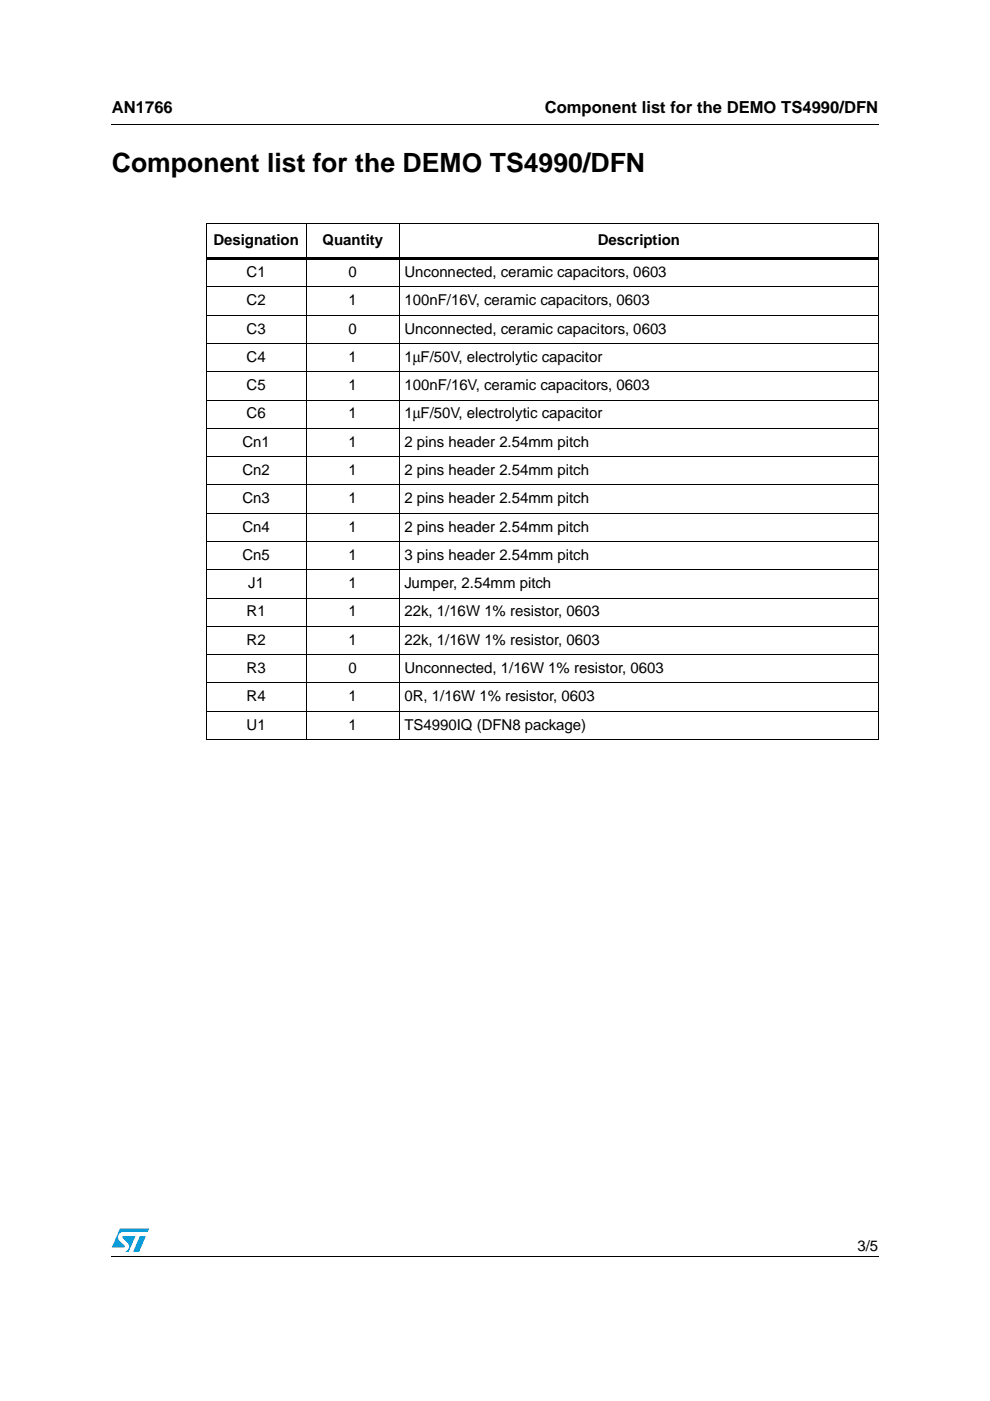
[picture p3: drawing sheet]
<svg xmlns="http://www.w3.org/2000/svg" width="210mm" height="297mm" viewBox="0 0 210 297" stroke-linecap="round" stroke-linejoin="round" font-family="sans-serif">
<defs><g id="words">
<text font-size="5.6" x="23.7" y="36.4">Component list for the DEMO TS4990/DFN</text>
<g font-size="3.5">
<text x="23.7" y="23.9">AN1766</text>
<text x="115.5" y="23.9">Component list for the DEMO TS4990/DFN</text>
</g>
<g font-size="3.2">
<text x="45.2" y="52">Designation</text>
<text x="68.4" y="52">Quantity</text>
<text x="126.7" y="52">Description</text>
<text x="52.3" y="58.7">C1</text>
<text x="73.9" y="58.7">0</text>
<text x="85.7" y="58.7">Unconnected, ceramic capacitors, 0603</text>
<text x="52.3" y="64.7">C2</text>
<text x="73.9" y="64.7">1</text>
<text x="85.7" y="64.7">100nF/16V, ceramic capacitors, 0603</text>
<text x="52.3" y="70.7">C3</text>
<text x="73.9" y="70.7">0</text>
<text x="85.7" y="70.7">Unconnected, ceramic capacitors, 0603</text>
<text x="52.3" y="76.7">C4</text>
<text x="73.9" y="76.7">1</text>
<text x="85.7" y="76.7">1μF/50V, electrolytic capacitor</text>
<text x="52.3" y="82.7">C5</text>
<text x="73.9" y="82.7">1</text>
<text x="85.7" y="82.7">100nF/16V, ceramic capacitors, 0603</text>
<text x="52.3" y="88.7">C6</text>
<text x="73.9" y="88.7">1</text>
<text x="85.7" y="88.7">1μF/50V, electrolytic capacitor</text>
<text x="51.4" y="94.7">Cn1</text>
<text x="73.9" y="94.7">1</text>
<text x="85.7" y="94.7">2 pins header 2.54mm pitch</text>
<text x="51.4" y="100.7">Cn2</text>
<text x="73.9" y="100.7">1</text>
<text x="85.7" y="100.7">2 pins header 2.54mm pitch</text>
<text x="51.4" y="106.7">Cn3</text>
<text x="73.9" y="106.7">1</text>
<text x="85.7" y="106.7">2 pins header 2.54mm pitch</text>
<text x="51.4" y="112.7">Cn4</text>
<text x="73.9" y="112.7">1</text>
<text x="85.7" y="112.7">2 pins header 2.54mm pitch</text>
<text x="51.4" y="118.7">Cn5</text>
<text x="73.9" y="118.7">1</text>
<text x="85.7" y="118.7">3 pins header 2.54mm pitch</text>
<text x="52.6" y="124.7">J1</text>
<text x="73.9" y="124.7">1</text>
<text x="85.8" y="124.7">Jumper, 2.54mm pitch</text>
<text x="52.3" y="130.7">R1</text>
<text x="73.9" y="130.7">1</text>
<text x="85.7" y="130.7">22k, 1/16W 1% resistor, 0603</text>
<text x="52.3" y="136.7">R2</text>
<text x="73.9" y="136.7">1</text>
<text x="85.7" y="136.7">22k, 1/16W 1% resistor, 0603</text>
<text x="52.3" y="142.7">R3</text>
<text x="73.9" y="142.7">0</text>
<text x="85.7" y="142.7">Unconnected, 1/16W 1% resistor, 0603</text>
<text x="52.3" y="148.7">R4</text>
<text x="73.9" y="148.7">1</text>
<text x="85.7" y="148.7">0R, 1/16W 1% resistor, 0603</text>
<text x="52.3" y="154.7">U1</text>
<text x="73.9" y="154.7">1</text>
<text x="85.7" y="154.7">TS4990IQ (DFN8 package)</text>
<text x="181.8" y="265.1">3/5</text>
</g>
</g></defs>
<g fill="#0099d8">
<path d="M29.7 262.1h1.2l-1.4 3.3h-1.3z"/>
<path d="M25.4 260.5h6.2l-.3 .7h-5.1a1.13 1.13 0 0 0-1.1 .7 1.13 1.13 0 0 0 .3 1.2l1 1v.3l-2.7 .1z"/>
<path d="M26 262.1h2.7l-1.4 3.3h-.7a1.18 1.18 0 0 0 .5-1.9l-1.1-1.1z"/>
</g>
<path d="M23.6 26.2l.1 .2zM43.6 54.6h142.7v.5h-142.7zM23.6 266.3l.1 .1z" fill="#000"/>
<g fill="none" stroke="#000" stroke-width=".21">
<path d="M23.7 26.3h162.6M43.6 47.4h142.7M43.7 47.5v109.2M64.9 47.3v109.6M84.7 47.3v109.6M186.2 47.5v109.2M43.6 60.8h142.7M43.6 66.8h142.7M43.6 72.8h142.7M43.6 78.8h142.7M43.6 84.8h142.7M43.6 90.8h142.7"/>
<path d="M43.6 96.8h142.7M43.6 102.8h142.7M43.6 108.8h142.7M43.6 114.8h142.7M43.6 120.8h142.7M43.6 126.8h142.7M43.6 132.8h142.7M43.6 138.8h142.7M43.6 144.8h142.7M43.6 150.8h142.7M43.6 156.8h142.7M23.7 266.3h162.6"/>
</g>
<use href="#words"/>
</svg>
